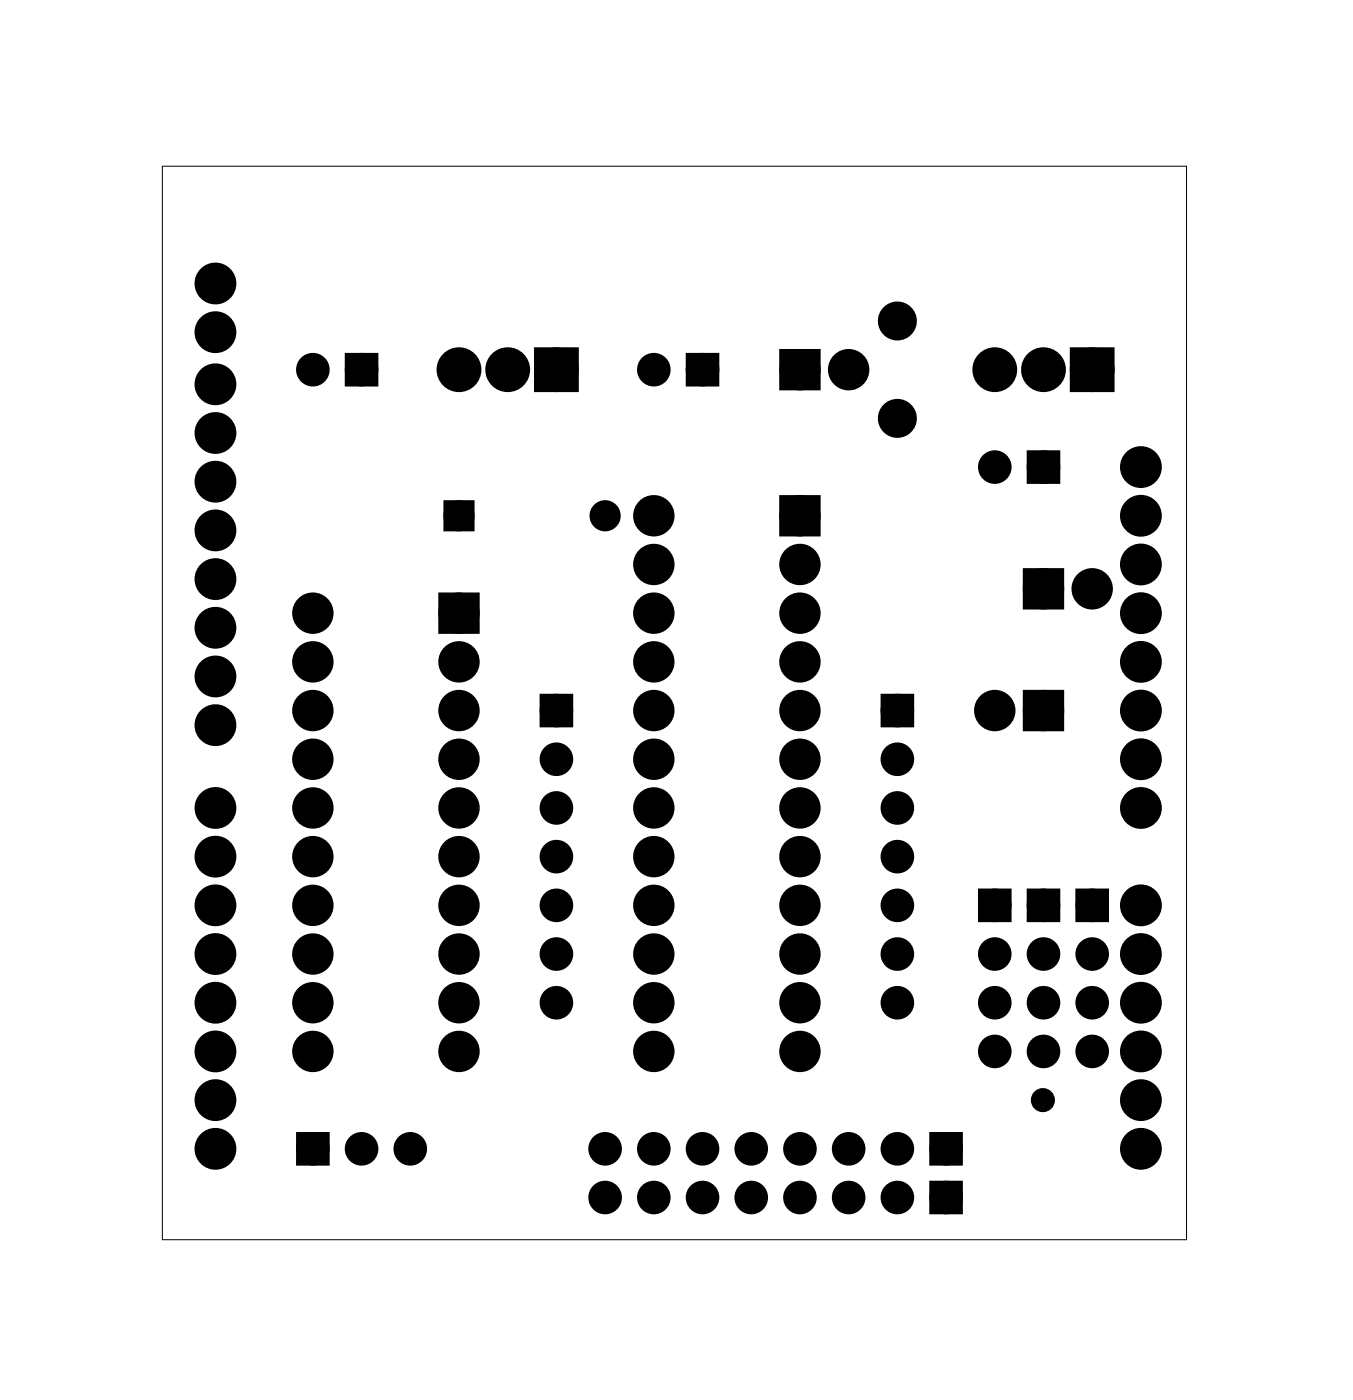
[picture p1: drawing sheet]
<svg xmlns="http://www.w3.org/2000/svg" width="71mm" height="73mm" viewBox="0 0 71 73" stroke-linecap="round" stroke-linejoin="round" font-family="sans-serif">
<path d="M8.5 8.7h53.4v56h-53.4z" fill="none" stroke="#000" stroke-width=".05"/>
<g fill="#000">
<circle cx="11.2" cy="14.8" r=".7"/>
<circle cx="11.2" cy="17.3" r=".7"/>
<circle cx="16.3" cy="19.3" r=".61"/>
<circle cx="18.9" cy="19.3" r=".61"/>
<circle cx="23.9" cy="19.3" r=".79"/>
<circle cx="26.5" cy="19.3" r=".79"/>
<circle cx="29" cy="19.3" r=".79"/>
<circle cx="34.1" cy="19.3" r=".61"/>
<circle cx="36.6" cy="19.3" r=".61"/>
<circle cx="41.7" cy="19.3" r=".7"/>
<circle cx="44.3" cy="19.3" r=".7"/>
<circle cx="46.8" cy="16.7" r=".64"/>
<circle cx="51.9" cy="19.3" r=".79"/>
<circle cx="54.4" cy="19.3" r=".79"/>
<circle cx="57" cy="19.3" r=".79"/>
<circle cx="11.2" cy="22.6" r=".7"/>
<circle cx="11.2" cy="27.7" r=".7"/>
<circle cx="11.2" cy="37.8" r=".7"/>
<circle cx="11.2" cy="20" r=".7"/>
<circle cx="11.2" cy="30.2" r=".7"/>
<circle cx="11.2" cy="25.1" r=".7"/>
<circle cx="11.2" cy="35.3" r=".7"/>
<circle cx="11.2" cy="32.7" r=".7"/>
<circle cx="16.3" cy="37.1" r=".7"/>
<circle cx="16.3" cy="39.6" r=".7"/>
<circle cx="16.3" cy="32" r=".7"/>
<circle cx="16.3" cy="34.5" r=".7"/>
<circle cx="23.9" cy="26.9" r=".53"/>
<circle cx="23.9" cy="37.1" r=".7"/>
<circle cx="23.9" cy="39.6" r=".7"/>
<circle cx="23.9" cy="32" r=".7"/>
<circle cx="23.9" cy="34.5" r=".7"/>
<circle cx="29" cy="37.1" r=".61"/>
<circle cx="29" cy="39.6" r=".61"/>
<circle cx="31.6" cy="26.9" r=".53"/>
<circle cx="34.1" cy="39.6" r=".7"/>
<circle cx="34.1" cy="26.9" r=".7"/>
<circle cx="34.1" cy="34.5" r=".7"/>
<circle cx="34.1" cy="37.1" r=".7"/>
<circle cx="34.1" cy="32" r=".7"/>
<circle cx="34.1" cy="29.4" r=".7"/>
<circle cx="41.7" cy="39.6" r=".7"/>
<circle cx="41.7" cy="26.9" r=".7"/>
<circle cx="41.7" cy="37.1" r=".7"/>
<circle cx="41.7" cy="34.5" r=".7"/>
<circle cx="41.7" cy="32" r=".7"/>
<circle cx="41.7" cy="29.4" r=".7"/>
<circle cx="46.8" cy="37.1" r=".61"/>
<circle cx="46.8" cy="39.6" r=".61"/>
<circle cx="46.8" cy="21.8" r=".64"/>
<circle cx="51.9" cy="24.4" r=".61"/>
<circle cx="51.9" cy="37.1" r=".7"/>
<circle cx="54.4" cy="37.1" r=".35"/>
<circle cx="54.4" cy="24.4" r=".61"/>
<circle cx="54.4" cy="30.7" r=".7"/>
<circle cx="54.4" cy="37.1" r=".7"/>
<circle cx="57" cy="30.7" r=".7"/>
<circle cx="59.5" cy="34.5" r=".7"/>
<circle cx="59.5" cy="32" r=".7"/>
<circle cx="59.5" cy="24.4" r=".7"/>
<circle cx="59.5" cy="26.9" r=".7"/>
<circle cx="59.5" cy="29.4" r=".7"/>
<circle cx="59.5" cy="37.1" r=".7"/>
<circle cx="59.5" cy="39.6" r=".7"/>
<circle cx="11.2" cy="59.9" r=".7"/>
<circle cx="11.2" cy="54.8" r=".7"/>
<circle cx="11.2" cy="49.8" r=".7"/>
<circle cx="11.2" cy="52.3" r=".7"/>
<circle cx="11.2" cy="47.2" r=".7"/>
<circle cx="11.2" cy="42.1" r=".7"/>
<circle cx="11.2" cy="44.7" r=".7"/>
<circle cx="11.2" cy="57.4" r=".7"/>
<circle cx="16.3" cy="54.8" r=".7"/>
<circle cx="16.3" cy="42.1" r=".7"/>
<circle cx="16.3" cy="47.2" r=".7"/>
<circle cx="16.3" cy="44.7" r=".7"/>
<circle cx="16.3" cy="49.8" r=".7"/>
<circle cx="16.3" cy="52.3" r=".7"/>
<circle cx="16.3" cy="59.9" r=".61"/>
<circle cx="18.9" cy="59.9" r=".61"/>
<circle cx="21.4" cy="59.9" r=".61"/>
<circle cx="23.9" cy="54.8" r=".7"/>
<circle cx="23.9" cy="42.1" r=".7"/>
<circle cx="23.9" cy="47.2" r=".7"/>
<circle cx="23.9" cy="44.7" r=".7"/>
<circle cx="23.9" cy="49.8" r=".7"/>
<circle cx="23.9" cy="52.3" r=".7"/>
<circle cx="29" cy="49.8" r=".61"/>
<circle cx="29" cy="47.2" r=".61"/>
<circle cx="29" cy="44.7" r=".61"/>
<circle cx="29" cy="42.1" r=".61"/>
<circle cx="29" cy="52.3" r=".61"/>
<circle cx="31.6" cy="59.9" r=".61"/>
<circle cx="34.1" cy="59.9" r=".61"/>
<circle cx="34.1" cy="44.7" r=".7"/>
<circle cx="34.1" cy="42.1" r=".7"/>
<circle cx="34.1" cy="47.2" r=".7"/>
<circle cx="34.1" cy="49.8" r=".7"/>
<circle cx="34.1" cy="52.3" r=".7"/>
<circle cx="34.1" cy="54.8" r=".7"/>
<circle cx="36.6" cy="59.9" r=".61"/>
<circle cx="39.2" cy="59.9" r=".61"/>
<circle cx="41.7" cy="59.9" r=".61"/>
<circle cx="41.7" cy="44.7" r=".7"/>
<circle cx="41.7" cy="42.1" r=".7"/>
<circle cx="41.7" cy="47.2" r=".7"/>
<circle cx="41.7" cy="49.8" r=".7"/>
<circle cx="41.7" cy="52.3" r=".7"/>
<circle cx="41.7" cy="54.8" r=".7"/>
<circle cx="44.3" cy="59.9" r=".61"/>
<circle cx="46.8" cy="59.9" r=".61"/>
<circle cx="46.8" cy="49.8" r=".61"/>
<circle cx="46.8" cy="47.2" r=".61"/>
<circle cx="46.8" cy="44.7" r=".61"/>
<circle cx="46.8" cy="42.1" r=".61"/>
<circle cx="46.8" cy="52.3" r=".61"/>
<circle cx="49.3" cy="59.9" r=".61"/>
<circle cx="51.9" cy="54.8" r=".61"/>
<circle cx="51.9" cy="49.8" r=".61"/>
<circle cx="51.9" cy="47.2" r=".61"/>
<circle cx="51.9" cy="52.3" r=".61"/>
<circle cx="54.4" cy="57.4" r=".35"/>
<circle cx="54.4" cy="54.8" r=".61"/>
<circle cx="54.4" cy="49.8" r=".61"/>
<circle cx="54.4" cy="47.2" r=".61"/>
<circle cx="54.4" cy="52.3" r=".61"/>
<circle cx="57" cy="54.8" r=".61"/>
<circle cx="57" cy="49.8" r=".61"/>
<circle cx="57" cy="47.2" r=".61"/>
<circle cx="57" cy="52.3" r=".61"/>
<circle cx="59.5" cy="59.9" r=".7"/>
<circle cx="59.5" cy="54.8" r=".7"/>
<circle cx="59.5" cy="49.8" r=".7"/>
<circle cx="59.5" cy="52.3" r=".7"/>
<circle cx="59.5" cy="47.2" r=".7"/>
<circle cx="59.5" cy="42.1" r=".7"/>
<circle cx="59.5" cy="57.4" r=".7"/>
<circle cx="31.6" cy="62.5" r=".61"/>
<circle cx="34.1" cy="62.5" r=".61"/>
<circle cx="36.6" cy="62.5" r=".61"/>
<circle cx="39.2" cy="62.5" r=".61"/>
<circle cx="41.7" cy="62.5" r=".61"/>
<circle cx="44.3" cy="62.5" r=".61"/>
<circle cx="46.8" cy="62.5" r=".61"/>
<circle cx="49.3" cy="62.5" r=".61"/>
</g>
<g fill="none" stroke="#000" stroke-width=".78" stroke-linecap="butt">
<circle cx="11.2" cy="17.3" r=".7"/>
<circle cx="11.2" cy="14.8" r=".7"/>
<circle cx="11.2" cy="25.1" r=".7"/>
<circle cx="11.2" cy="37.8" r=".7"/>
<circle cx="11.2" cy="27.7" r=".7"/>
<circle cx="11.2" cy="30.2" r=".7"/>
<circle cx="11.2" cy="22.6" r=".7"/>
<circle cx="11.2" cy="32.7" r=".7"/>
<circle cx="11.2" cy="20" r=".7"/>
<circle cx="11.2" cy="35.3" r=".7"/>
<circle cx="59.5" cy="24.4" r=".7"/>
<circle cx="59.5" cy="37.1" r=".7"/>
<circle cx="59.5" cy="39.6" r=".7"/>
<circle cx="59.5" cy="26.9" r=".7"/>
<circle cx="59.5" cy="29.4" r=".7"/>
<circle cx="59.5" cy="34.5" r=".7"/>
<circle cx="59.5" cy="32" r=".7"/>
<circle cx="11.2" cy="47.2" r=".7"/>
<circle cx="11.2" cy="49.8" r=".7"/>
<circle cx="11.2" cy="54.8" r=".7"/>
<circle cx="11.2" cy="44.7" r=".7"/>
<circle cx="11.2" cy="52.3" r=".7"/>
<circle cx="11.2" cy="42.1" r=".7"/>
<circle cx="11.2" cy="59.9" r=".7"/>
<circle cx="11.2" cy="57.4" r=".7"/>
<circle cx="59.5" cy="49.8" r=".7"/>
<circle cx="59.5" cy="52.3" r=".7"/>
<circle cx="59.5" cy="54.8" r=".7"/>
<circle cx="59.5" cy="42.1" r=".7"/>
<circle cx="59.5" cy="47.2" r=".7"/>
<circle cx="59.5" cy="59.9" r=".7"/>
<circle cx="59.5" cy="57.4" r=".7"/>
</g>
<g fill="#000">
<path d="M18.2 18.7h1.3v1.2h-1.3zM28.2 18.5h1.6v1.6h-1.6zM36 18.7h1.2v1.2h-1.2zM41 18.6h1.4v1.4h-1.4zM56.2 18.5h1.5v1.6h-1.5zM23.4 26.4h1.1v1h-1.1zM23.2 31.3h1.4v1.4h-1.4zM28.4 36.5h1.2v1.2h-1.2zM41 26.2h1.4v1.4h-1.4zM46.2 36.5h1.2v1.2h-1.2zM53.7 30h1.4v1.4h-1.4zM53.8 23.8h1.2v1.2h-1.2z"/>
<path d="M53.7 36.4h1.4v1.4h-1.4zM15.7 59.3h1.2v1.2h-1.2zM51.3 46.6h1.2v1.2h-1.2zM53.8 46.6h1.2v1.2h-1.2zM56.3 46.6h1.3v1.2h-1.3zM48.7 61.9h1.2v1.2h-1.2zM48.7 59.3h1.2v1.2h-1.2z"/>
</g>
<g fill="none" stroke="#000" stroke-width=".76" stroke-linecap="butt">
<path d="M28.2 18.5h1.6v1.6h-1.6zM41 18.6h1.4v1.4h-1.4zM56.2 18.5h1.5v1.6h-1.5zM23.2 31.3h1.4v1.4h-1.4zM41 26.2h1.4v1.4h-1.4zM53.7 30h1.4v1.4h-1.4zM53.7 36.4h1.4v1.4h-1.4z"/>
<circle cx="23.9" cy="19.3" r=".79"/>
<circle cx="26.5" cy="19.3" r=".79"/>
<circle cx="29" cy="19.3" r=".79"/>
<circle cx="41.7" cy="19.3" r=".7"/>
<circle cx="44.3" cy="19.3" r=".7"/>
<circle cx="46.8" cy="16.7" r=".64"/>
<circle cx="51.9" cy="19.3" r=".79"/>
<circle cx="54.4" cy="19.3" r=".79"/>
<circle cx="57" cy="19.3" r=".79"/>
<circle cx="16.3" cy="32" r=".7"/>
<circle cx="16.3" cy="39.6" r=".7"/>
<circle cx="16.3" cy="34.5" r=".7"/>
<circle cx="16.3" cy="37.1" r=".7"/>
<circle cx="23.9" cy="32" r=".7"/>
<circle cx="23.9" cy="34.5" r=".7"/>
<circle cx="23.9" cy="37.1" r=".7"/>
<circle cx="23.9" cy="39.6" r=".7"/>
<circle cx="34.1" cy="26.9" r=".7"/>
<circle cx="34.1" cy="37.1" r=".7"/>
<circle cx="34.1" cy="39.6" r=".7"/>
<circle cx="34.1" cy="29.4" r=".7"/>
<circle cx="34.1" cy="34.5" r=".7"/>
<circle cx="34.1" cy="32" r=".7"/>
<circle cx="41.7" cy="26.9" r=".7"/>
<circle cx="41.7" cy="37.1" r=".7"/>
<circle cx="41.7" cy="39.6" r=".7"/>
<circle cx="41.7" cy="34.5" r=".7"/>
<circle cx="41.7" cy="29.4" r=".7"/>
<circle cx="41.7" cy="32" r=".7"/>
<circle cx="46.8" cy="21.8" r=".64"/>
<circle cx="51.9" cy="37.1" r=".7"/>
<circle cx="54.4" cy="30.7" r=".7"/>
<circle cx="54.4" cy="37.1" r=".7"/>
<circle cx="57" cy="30.7" r=".7"/>
<circle cx="16.3" cy="54.8" r=".7"/>
<circle cx="16.3" cy="52.3" r=".7"/>
<circle cx="16.3" cy="47.2" r=".7"/>
<circle cx="16.3" cy="42.1" r=".7"/>
<circle cx="16.3" cy="44.7" r=".7"/>
<circle cx="16.3" cy="49.8" r=".7"/>
<circle cx="23.9" cy="54.8" r=".7"/>
<circle cx="23.9" cy="52.3" r=".7"/>
<circle cx="23.9" cy="47.2" r=".7"/>
<circle cx="23.9" cy="42.1" r=".7"/>
<circle cx="23.9" cy="44.7" r=".7"/>
<circle cx="23.9" cy="49.8" r=".7"/>
<circle cx="34.1" cy="49.8" r=".7"/>
<circle cx="34.1" cy="52.3" r=".7"/>
<circle cx="34.1" cy="54.8" r=".7"/>
<circle cx="34.1" cy="47.2" r=".7"/>
<circle cx="34.1" cy="42.1" r=".7"/>
<circle cx="34.1" cy="44.7" r=".7"/>
<circle cx="41.7" cy="52.3" r=".7"/>
<circle cx="41.7" cy="54.8" r=".7"/>
<circle cx="41.7" cy="49.8" r=".7"/>
<circle cx="41.7" cy="47.2" r=".7"/>
<circle cx="41.7" cy="44.7" r=".7"/>
<circle cx="41.7" cy="42.1" r=".7"/>
</g>
<g fill="none" stroke="#000" stroke-width=".53">
<path d="M18.2 18.7h1.3v1.2h-1.3zM36 18.7h1.2v1.2h-1.2zM28.4 36.5h1.2v1.2h-1.2zM46.2 36.5h1.2v1.2h-1.2zM53.8 23.8h1.2v1.2h-1.2zM15.7 59.3h1.2v1.2h-1.2zM48.7 59.3h1.2v1.2h-1.2zM51.3 46.6h1.2v1.2h-1.2zM53.8 46.6h1.2v1.2h-1.2zM56.3 46.6h1.3v1.2h-1.3zM48.7 61.9h1.2v1.2h-1.2z"/>
<circle cx="16.3" cy="19.3" r=".61"/>
<circle cx="18.9" cy="19.3" r=".61"/>
<circle cx="34.1" cy="19.3" r=".61"/>
<circle cx="36.6" cy="19.3" r=".61"/>
<circle cx="29" cy="37.1" r=".61"/>
<circle cx="29" cy="39.6" r=".61"/>
<circle cx="46.8" cy="37.1" r=".61"/>
<circle cx="46.8" cy="39.6" r=".61"/>
<circle cx="51.9" cy="24.4" r=".61"/>
<circle cx="54.4" cy="24.4" r=".61"/>
<circle cx="16.3" cy="59.9" r=".61"/>
<circle cx="18.9" cy="59.9" r=".61"/>
<circle cx="21.4" cy="59.9" r=".61"/>
<circle cx="29" cy="44.7" r=".61"/>
<circle cx="29" cy="42.1" r=".61"/>
<circle cx="29" cy="52.3" r=".61"/>
<circle cx="29" cy="47.2" r=".61"/>
<circle cx="29" cy="49.8" r=".61"/>
<circle cx="31.6" cy="59.9" r=".61"/>
<circle cx="34.1" cy="59.9" r=".61"/>
<circle cx="36.6" cy="59.9" r=".61"/>
<circle cx="39.2" cy="59.9" r=".61"/>
<circle cx="41.7" cy="59.9" r=".61"/>
<circle cx="44.3" cy="59.9" r=".61"/>
<circle cx="46.8" cy="59.9" r=".61"/>
<circle cx="46.8" cy="42.1" r=".61"/>
<circle cx="46.8" cy="44.7" r=".61"/>
<circle cx="46.8" cy="47.2" r=".61"/>
<circle cx="46.8" cy="52.3" r=".61"/>
<circle cx="46.8" cy="49.8" r=".61"/>
<circle cx="49.3" cy="59.9" r=".61"/>
<circle cx="51.9" cy="54.8" r=".61"/>
<circle cx="51.9" cy="52.3" r=".61"/>
<circle cx="51.9" cy="47.2" r=".61"/>
<circle cx="51.9" cy="49.8" r=".61"/>
<circle cx="54.4" cy="52.3" r=".61"/>
<circle cx="54.4" cy="54.8" r=".61"/>
<circle cx="54.4" cy="47.2" r=".61"/>
<circle cx="54.4" cy="49.8" r=".61"/>
<circle cx="57" cy="52.3" r=".61"/>
<circle cx="57" cy="54.8" r=".61"/>
<circle cx="57" cy="47.2" r=".61"/>
<circle cx="57" cy="49.8" r=".61"/>
<circle cx="31.6" cy="62.5" r=".61"/>
<circle cx="34.1" cy="62.5" r=".61"/>
<circle cx="36.6" cy="62.5" r=".61"/>
<circle cx="39.2" cy="62.5" r=".61"/>
<circle cx="41.7" cy="62.5" r=".61"/>
<circle cx="44.3" cy="62.5" r=".61"/>
<circle cx="46.8" cy="62.5" r=".61"/>
<circle cx="49.3" cy="62.5" r=".61"/>
</g>
<g fill="none" stroke="#000" stroke-width=".56">
<path d="M23.4 26.4h1.1v1h-1.1z"/>
<circle cx="23.9" cy="26.9" r=".53"/>
<circle cx="31.6" cy="26.9" r=".53"/>
</g>
<g fill="none" stroke="#000" stroke-width=".55">
<circle cx="54.4" cy="37.1" r=".35"/>
<circle cx="54.4" cy="57.4" r=".35"/>
</g>
</svg>
